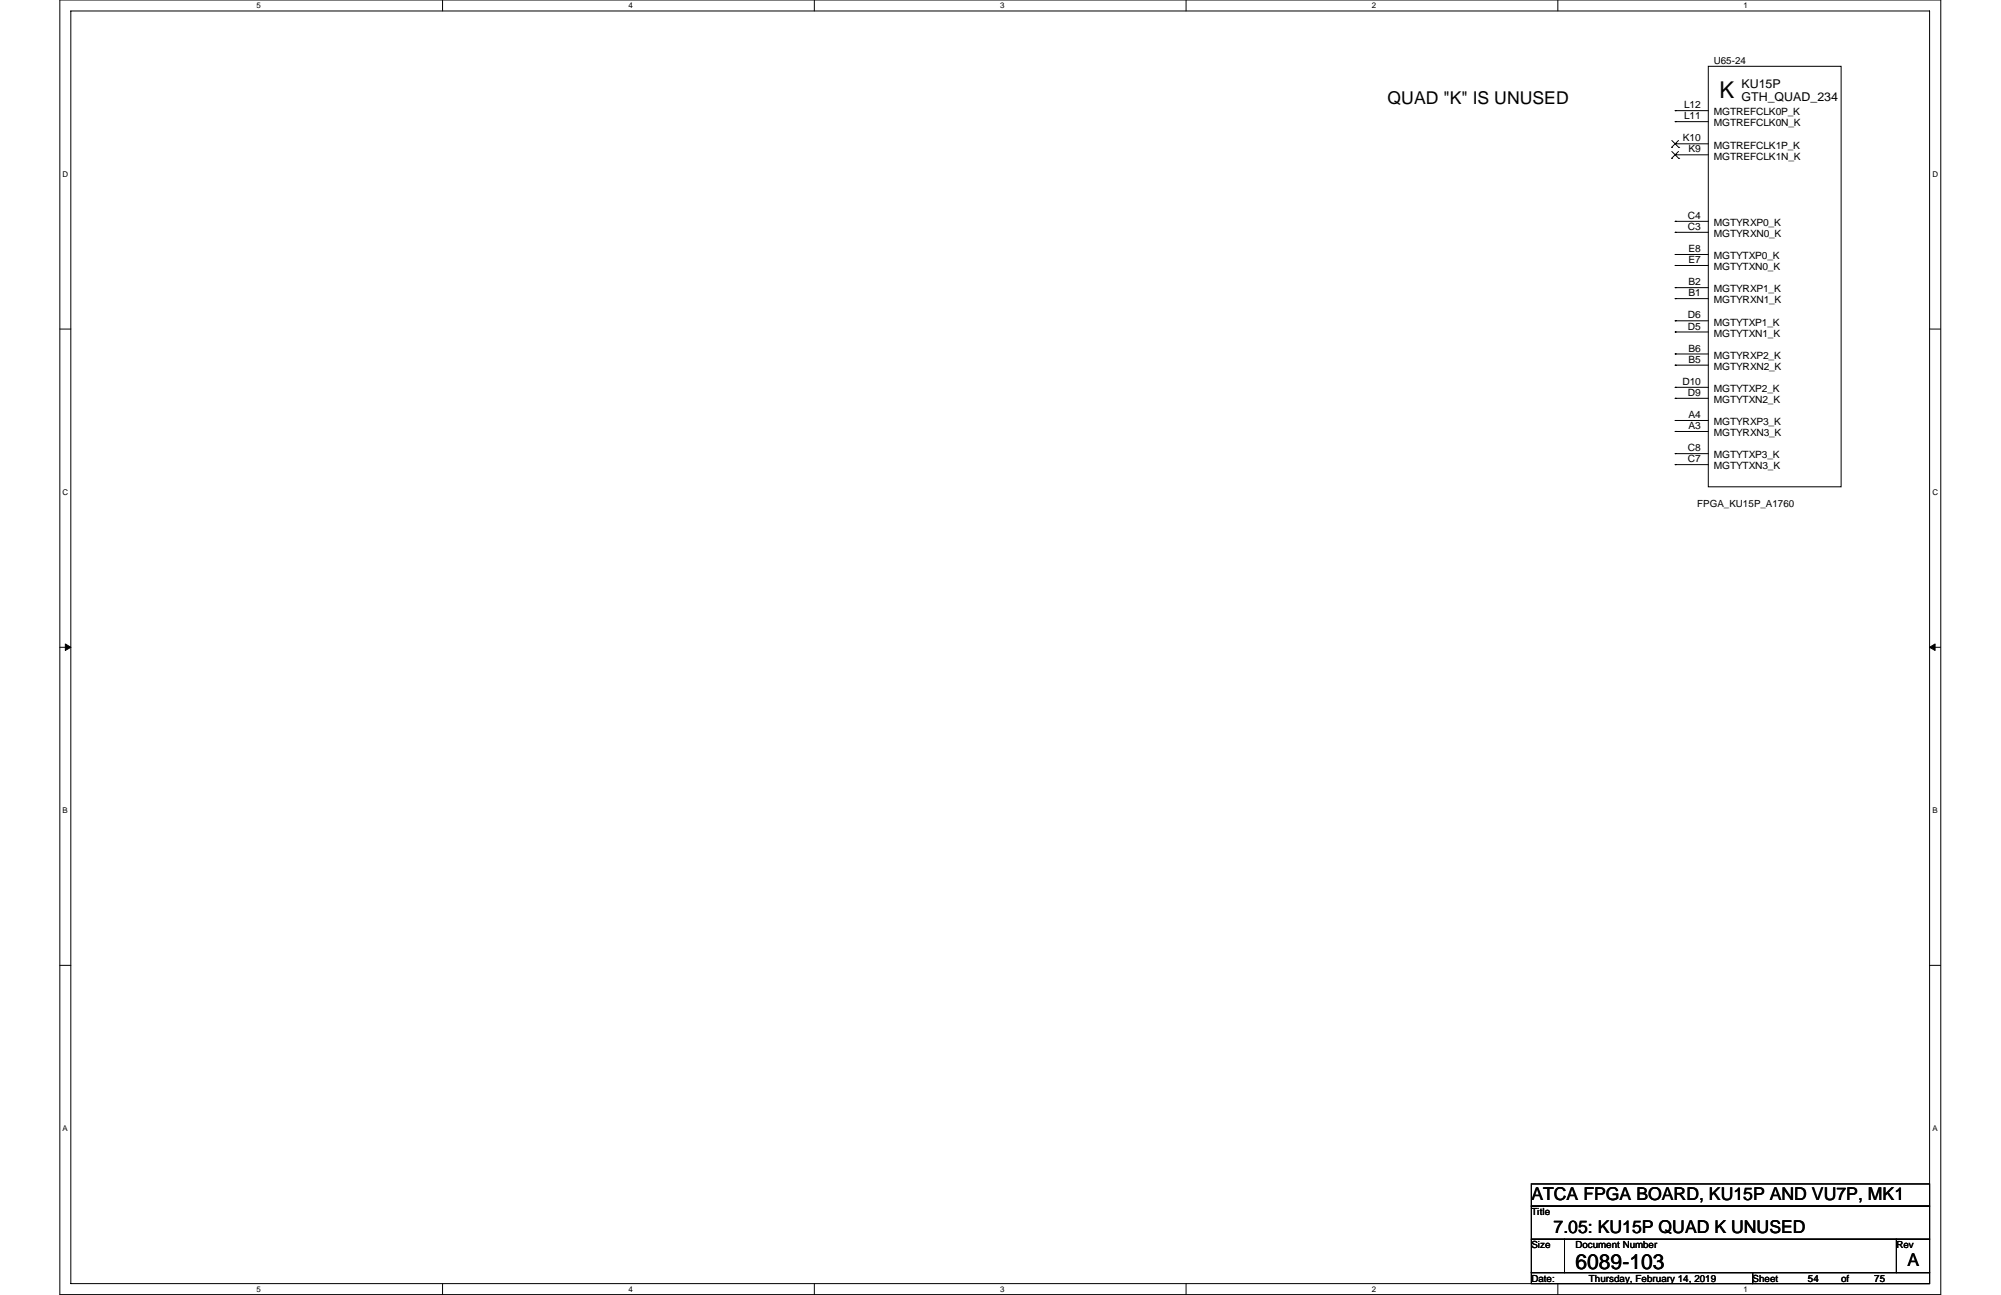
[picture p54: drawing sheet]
<svg xmlns="http://www.w3.org/2000/svg" width="432mm" height="279mm" viewBox="0 0 432 279" stroke-linecap="round" stroke-linejoin="round" font-family="sans-serif">
<defs><g id="words">
<text font-size="5" x="371.1" y="21.2">K</text>
<text font-size="4.5" x="340" y="273.9">6089-103</text>
<g font-size="3.8">
<text x="299.4" y="22.5">QUAD &quot;K&quot; IS UNUSED</text>
<text x="330.5" y="258.8">ATCA FPGA BOARD, KU15P AND VU7P, MK1</text>
<text x="335.2" y="266">7.05: KU15P QUAD K UNUSED</text>
<text x="411.6" y="273.2">A</text>
</g>
<g font-size="2.6">
<text x="375.8" y="19.1">KU15P</text>
<text x="375.8" y="21.8">GTH_QUAD_234</text>
</g>
<g font-size="2.2">
<text x="363.4" y="23.4">L12</text>
<text x="363.4" y="25.7">L11</text>
<text x="369.8" y="27.3">MGTREFCLK0N_K</text>
<text x="369.8" y="24.9">MGTREFCLK0P_K</text>
<text x="363.2" y="30.5">K10</text>
<text x="364.4" y="32.9">K9</text>
<text x="369.8" y="34.4">MGTREFCLK1N_K</text>
<text x="369.8" y="32">MGTREFCLK1P_K</text>
<text x="364.2" y="47.2">C4</text>
<text x="364.2" y="49.6">C3</text>
<text x="369.8" y="51.1">MGTYRXN0_K</text>
<text x="369.8" y="48.8">MGTYRXP0_K</text>
<text x="364.4" y="56.8">E7</text>
<text x="364.4" y="54.4">E8</text>
<text x="369.8" y="58.3">MGTYTXN0_K</text>
<text x="369.8" y="55.9">MGTYTXP0_K</text>
<text x="364.4" y="63.9">B1</text>
<text x="364.4" y="61.6">B2</text>
<text x="369.8" y="65.4">MGTYRXN1_K</text>
<text x="369.8" y="63.1">MGTYRXP1_K</text>
<text x="364.2" y="71.1">D5</text>
<text x="364.2" y="68.7">D6</text>
<text x="369.8" y="70.2">MGTYTXP1_K</text>
<text x="364.4" y="75.9">B6</text>
<text x="369.8" y="77.4">MGTYRXP2_K</text>
<text x="369.8" y="72.6">MGTYTXN1_K</text>
<text x="363.1" y="83.1">D10</text>
<text x="364.4" y="78.3">B5</text>
<text x="369.8" y="79.8">MGTYRXN2_K</text>
<text x="364.2" y="85.4">D9</text>
<text x="369.8" y="87">MGTYTXN2_K</text>
<text x="369.8" y="84.6">MGTYTXP2_K</text>
<text x="364.4" y="92.6">A3</text>
<text x="364.4" y="90.2">A4</text>
<text x="369.8" y="94.1">MGTYRXN3_K</text>
<text x="369.8" y="91.7">MGTYRXP3_K</text>
<text x="364.2" y="99.7">C7</text>
<text x="364.2" y="97.4">C8</text>
<text x="369.8" y="101.3">MGTYTXN3_K</text>
<text x="369.8" y="98.9">MGTYTXP3_K</text>
</g>
<g font-size="2.1">
<text x="369.8" y="13.9">U65-24</text>
<text x="366.3" y="109.4">FPGA_KU15P_A1760</text>
<text x="330.5" y="262.2">Title</text>
<text x="330.5" y="269.3">Size</text>
<text x="340" y="269.3">Document Number</text>
<text x="409.2" y="269.3">Rev</text>
<text x="330.5" y="276.5">Date:</text>
<text x="342.9" y="276.5">Thursday, February 14, 2019</text>
<text x="378.2" y="276.5">Sheet</text>
<text x="390.1" y="276.5">54</text>
<text x="397.3" y="276.5">of</text>
<text x="404.5" y="276.5">75</text>
</g>
<g font-size="1.7">
<text x="55.4" y="1.8">5</text>
<text x="135.6" y="1.8">4</text>
<text x="215.8" y="1.8">3</text>
<text x="296" y="1.8">2</text>
<text x="376.3" y="1.8">1</text>
<text x="13.5" y="38.2">D</text>
<text x="417" y="38.2">D</text>
<text x="13.5" y="106.8">C</text>
<text x="417" y="106.8">C</text>
<text x="13.5" y="175.5">B</text>
<text x="417" y="175.5">B</text>
<text x="13.5" y="244.1">A</text>
<text x="417" y="244.1">A</text>
<text x="55.4" y="278.7">5</text>
<text x="135.6" y="278.7">4</text>
<text x="215.8" y="278.7">3</text>
<text x="296" y="278.7">2</text>
<text x="376.3" y="278.7">1</text>
</g>
</g></defs>
<path d="M12.9 0h405.9v279.3h-405.9zM15.3 2.4h401.1v274.5h-401.1z" fill="none" stroke="#000" stroke-width=".22"/>
<g fill="#fff">
<path d="M55.4 .3h.9v1.9h-.9z"/>
<path d="M55.4 277.2h.9v1.9h-.9z"/>
</g>
<path d="M95.5 0v2.4M95.5 276.9v2.4" fill="none" stroke="#000" stroke-width=".22"/>
<g fill="#fff">
<path d="M135.6 .3h.9v1.9h-.9z"/>
<path d="M135.6 277.2h.9v1.9h-.9z"/>
</g>
<path d="M175.7 0v2.4M175.7 276.9v2.4" fill="none" stroke="#000" stroke-width=".22"/>
<g fill="#fff">
<path d="M215.8 .3h.9v1.9h-.9z"/>
<path d="M215.8 277.2h.9v1.9h-.9z"/>
</g>
<path d="M255.9 0v2.4M255.9 276.9v2.4" fill="none" stroke="#000" stroke-width=".22"/>
<g fill="#fff">
<path d="M296 .3h1v1.9h-1z"/>
<path d="M296 277.2h1v1.9h-1z"/>
</g>
<path d="M336.2 0v2.4M336.2 276.9v2.4" fill="none" stroke="#000" stroke-width=".22"/>
<g fill="#fff">
<path d="M376.3 .3h.9v1.9h-.9z"/>
<path d="M376.3 277.2h.9v1.9h-.9z"/>
<path d="M13.5 36.7h1.2v1.9h-1.2z"/>
<path d="M417 36.7h1.2v1.9h-1.2z"/>
<path d="M13.5 105.3h1.2v1.9h-1.2z"/>
<path d="M417 105.3h1.2v1.9h-1.2z"/>
</g>
<path d="M12.9 71h2.4M416.4 71h2.4" fill="none" stroke="#000" stroke-width=".22"/>
<g fill="#fff">
<path d="M13.5 173.9h1.1v2h-1.1z"/>
<path d="M417 173.9h1.1v2h-1.1z"/>
</g>
<path d="M12.9 139.7h2.4M416.4 139.7h2.4" fill="none" stroke="#000" stroke-width=".22"/>
<path d="M14.1 138.9v1.4l1.2-.6zM416.4 139.7l1.2 .6v-1.4z" fill="#000" stroke="#000" stroke-width=".22"/>
<g fill="#fff">
<path d="M13.5 242.6h1.1v1.9h-1.1z"/>
<path d="M417 242.6h1.1v1.9h-1.1z"/>
</g>
<g fill="none" stroke="#000" stroke-width=".22">
<path d="M368.6 14.3h28.7v90.7h-28.7zM360.7 34.2h.1M360.7 31.8h.1M360.8 32.7l1.4 1.5M360.8 30.3l1.4 1.5M361.5 26.2h.1M361.5 23.9h.1M361.5 33.4h.1M361.5 31h.1M361.5 26.2h7.1M361.5 23.9h7.1M361.5 33.4h7.1"/>
<path d="M361.5 31h7.1M362.2 32.7l-1.5 1.5M362.2 30.3l-1.5 1.5M362.2 34.2h.1M362.2 31.8h.1M361.5 50.1h.1M361.5 47.8h.1M361.5 57.3h.1M361.5 54.9h.1M361.5 50.1h7.1M361.5 47.8h7.1M361.5 57.3h7.1"/>
<path d="M361.5 54.9h7.1M361.5 64.4h.1M361.5 78.8h.1M361.5 62.1h.1M361.5 76.4h.1M361.5 71.6h.1M361.5 69.2h.1M361.5 64.4h7.1M361.5 78.8h7.1M361.5 62.1h7.1M361.5 76.4h7.1M361.5 71.6h7.1"/>
<path d="M361.5 69.2h7.1M361.5 93.1h.1M361.5 90.7h.1M361.5 85.9h.1M361.5 83.6h.1M361.5 97.9h.1M361.5 93.1h7.1M361.5 90.7h7.1M361.5 85.9h7.1M361.5 83.6h7.1M361.5 97.9h7.1M361.5 100.2h.1"/>
<path d="M361.5 100.2h7.1M12.9 208.3h2.4M416.4 208.3h2.4M330.5 255.4h85.9v4.8h-85.9zM330.5 260.2h85.9v7.2h-85.9zM330.5 267.4h7.1v7.2h-7.1zM330.5 274.6h47.7v2.3h-47.7zM337.6 267.4h71.6v7.2h-71.6zM378.2 274.6h38.2v2.3h-38.2zM409.2 267.4h7.2v7.2h-7.2z"/>
</g>
<use href="#words"/>
</svg>
